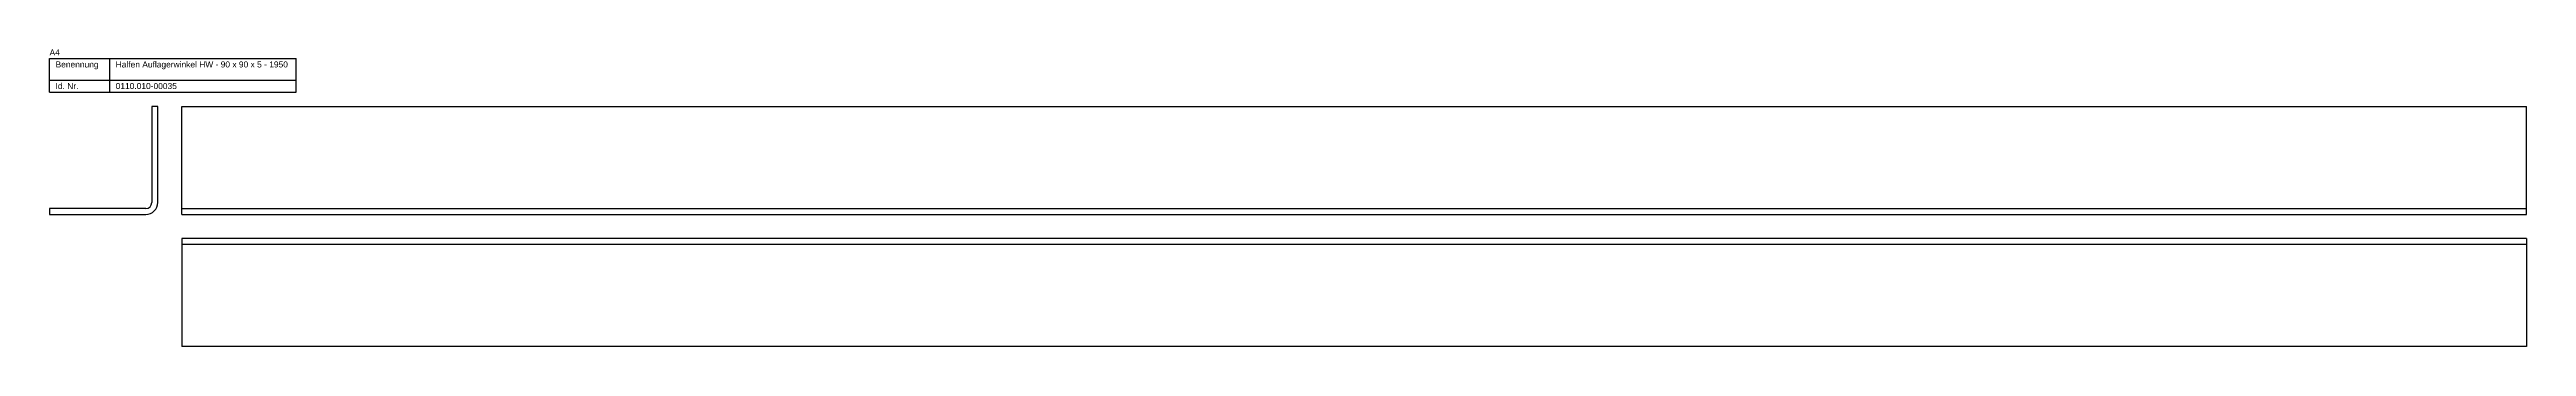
# Model space of a CAD drawing. Header units: millimetres. Extents: x 3 to 3458, y -4052 to 271.
# Drawn here: x 1148 to 3208, y -2592 to -2344 of the extents above; entities that cross this region are included whole.
import ezdxf

# ---------------------------------------------------------------- set-up
doc = ezdxf.new("R2010")
doc.units = ezdxf.units.MM
doc.layers.add('HALFEN-KONSOLANKER', color=2, linetype='CONTINUOUS')
doc.styles.add('ARIAL50', font='ARIAL.TTF', dxfattribs={"height": 5})

msp = doc.modelspace()

# ---------------------------------------------------------------- linework, layer by layer
at = {"layer": 'HALFEN-KONSOLANKER'}
for p, q in [((1148.4, -2351.8), (1353.4, -2351.8)), ((1148.4, -2379.8), (1148.4, -2351.8)), ((1198.4, -2379.8), (1198.4, -2351.8)), ((1353.4, -2379.8), (1353.4, -2351.8)), ((1148.4, -2369.8), (1353.4, -2369.8)), ((1148.4, -2379.8), (1353.4, -2379.8)), ((1233.4, -2391.8), (1233.4, -2471.8)), ((1238.4, -2391.8), (1233.4, -2391.8)), ((1238.4, -2471.8), (1238.4, -2391.8)), ((1258.4, -2391.8), (3208.4, -2391.8)), ((1258.4, -2481.8), (1258.4, -2391.8)), ((3208.4, -2481.8), (3208.4, -2391.8)), ((1228.4, -2476.8), (1148.4, -2476.8)), ((1148.4, -2476.8), (1148.4, -2481.8)), ((1148.4, -2481.8), (1228.4, -2481.8)), ((1258.4, -2476.8), (3208.4, -2476.8)), ((1258.4, -2481.8), (3208.4, -2481.8)), ((1258.4, -2501.8), (1258.4, -2591.8)), ((3208.4, -2501.8), (1258.4, -2501.8)), ((3208.4, -2506.8), (1258.4, -2506.8)), ((3208.4, -2501.8), (3208.4, -2591.8)), ((3208.4, -2591.8), (1258.4, -2591.8))]:
    msp.add_line(p, q, dxfattribs=at)
for radius in [10, 5]:
    msp.add_arc((1228.4, -2471.8), radius, 270, 0, dxfattribs=at)

# ---------------------------------------------------------------- texts
at = {"layer": 'HALFEN-KONSOLANKER', "style": 'ARIAL50'}
for s, p in [('A4', (1148.4, -2349.3)), ('Benennung', (1153.4, -2359.3)), ('Halfen Auflagerwinkel HW - 90 x 90 x 5 - 1950', (1203.4, -2359.3)), ('Id. Nr.', (1153.4, -2377.3)), ('0110.010-00035', (1203.4, -2377.3))]:
    msp.add_text(s, height=5, dxfattribs=at).set_placement(p)

doc.saveas('drawing.dxf')
